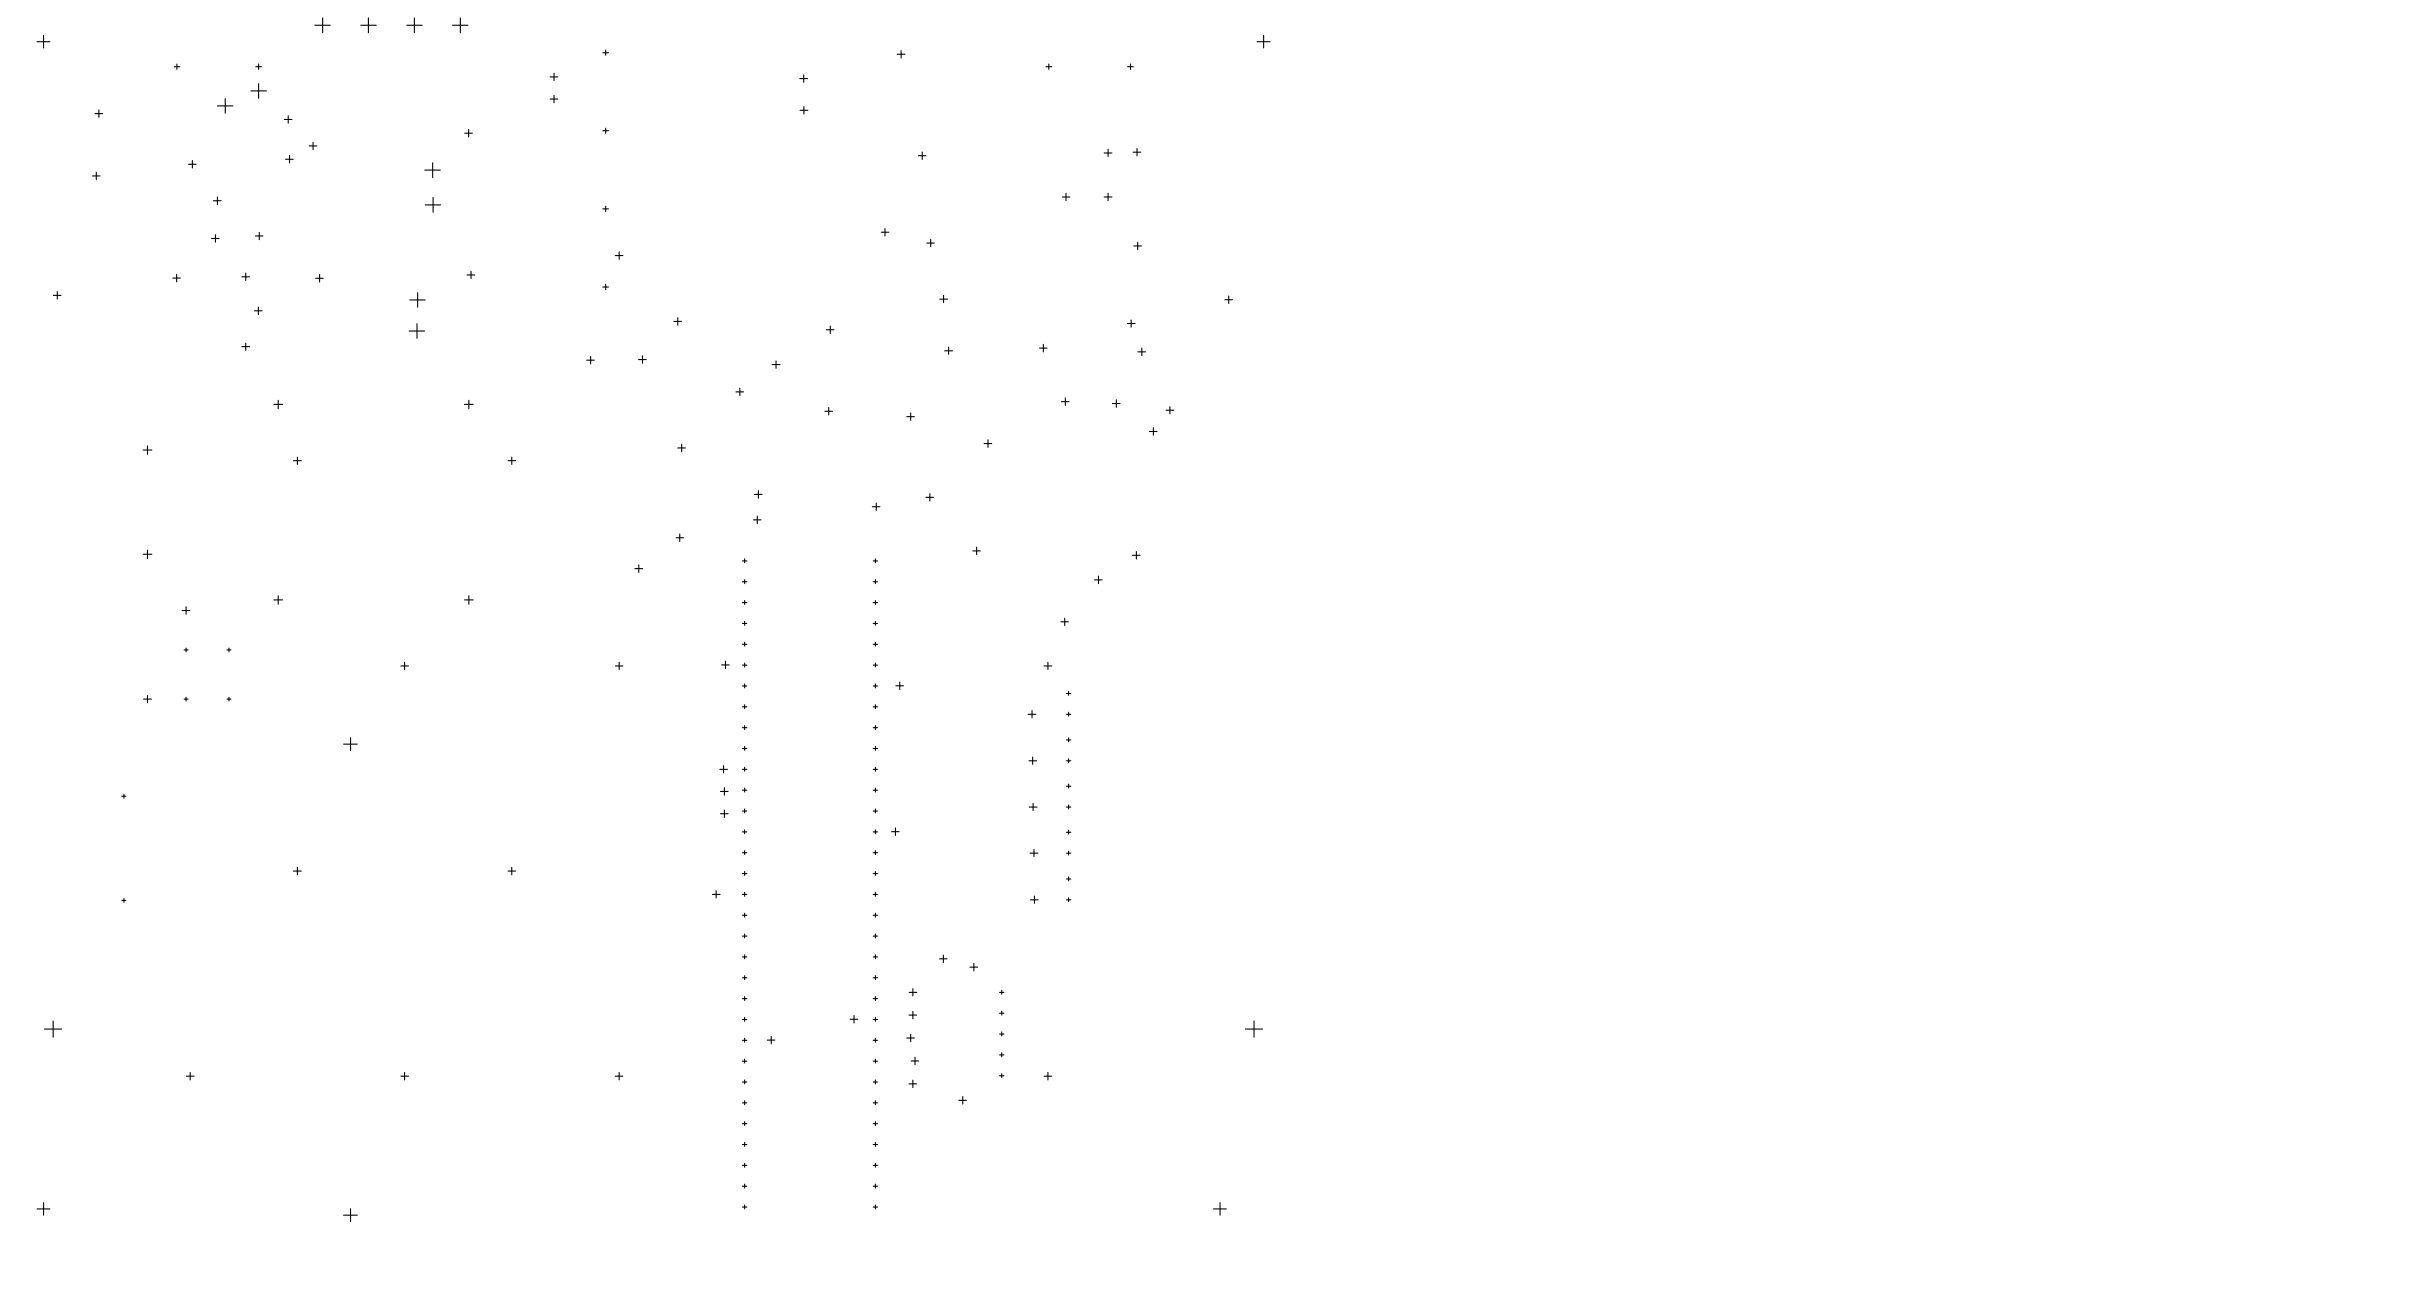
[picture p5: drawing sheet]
<svg xmlns="http://www.w3.org/2000/svg" width="942mm" height="508mm" viewBox="0 0 942 508" stroke-linecap="round" stroke-linejoin="round" font-family="sans-serif">
<g fill="none" stroke="#000" stroke-width=".42">
<path d="M14.4 16.2h5M16.9 13.8v4.8M122.1 9.8h6M125.2 7v5.7M140 9.8h6M142.9 7v5.7M157.8 9.8h6M160.8 7v5.7M175.5 9.8h6M178.6 7v5.7M235 19.4v2M349.6 19.7v2.8"/>
<path d="M487.7 16.2h5M490.2 13.8v4.8M67.6 25.9h2.1M68.6 24.8v2.1M87.4 38.2v5.7M97.4 35.3h6M99.2 25.9h2.2M100.3 24.8v2.1M100.3 32.4v5.8M213.4 38.4h3M213.4 29.8h3M214.9 28.4v2.9"/>
<path d="M214.9 36.9v3M233.9 20.5h2.2M310.3 30.5h3M311.8 29v2.9M348 21h3.1M405.8 25.9h2.2M406.9 24.8v2.1M437.5 25.9h2.2M438.6 24.8v2.1M36.9 44.1h2.9M38.4 42.6v2.9M84.3 41.1h6.1"/>
<path d="M110.3 46.3h3M111.8 44.9v2.9M119.9 56.6h3.1M121.5 55.2v2.8M180.3 51.7h2.9M181.8 50.2v2.9M233.9 50.7h2.2M235 49.7v2M310.4 42.8h3M311.9 41.3v2.9M357.8 58.9v2.9M428.3 59.3h3.1"/>
<path d="M429.9 57.9v2.8M439.6 59h2.9M441.1 57.6v2.9M35.8 68.2h3M37.4 66.8v2.9M73.1 63.7h3M74.6 62.2v3M82.8 77.8h3M84.3 76.4v2.9M110.8 61.8h3M112.3 60.3v2.9M164.8 66h6"/>
<path d="M165 79.5h6M167.9 63.1v5.8M168 76.6v5.7M235 79.9v2.2M356.2 60.4h3M412.1 76.4h3M413.5 74.9v2.9M428.3 76.4h3.1M429.9 74.9v2.9M82.1 92.5h2.9M83.6 91v2.9M99.1 91.5h2.9"/>
<path d="M100.6 90.1v2.9M233.9 81h2.2M238.7 99.1h2.9M240.2 97.7v2.9M341.9 90.1h2.9M343.3 88.6v2.9M359.5 94.3h3M361.1 92.8v2.9M439.8 95.4h3M441.4 93.9v2.9M20.7 114.5h3M22.2 113.1v2.9"/>
<path d="M67 107.8h3M68.5 106.4v2.9M93.8 107.3h3M95.3 105.9v2.9M100.2 119.1v2.9M122.5 107.9h2.9M124 106.5v2.9M159 116.3h6M162 113.5v5.7M181.2 106.6h3M182.7 105.2v2.9M233.9 111.3h2.2"/>
<path d="M235 110.3v2.1M364.5 116h3.1M366 114.5v2.9M475.2 116.2h2.9M476.7 114.8v2.9M93.8 134.4h3.1M95.3 133.1v2.8M98.7 120.5h3M158.7 128.4h6M161.8 125.5v5.7M227.6 139.7h3M229.1 138.2v2.9"/>
<path d="M247.7 139.4h3M249.2 138v2.9M261.4 124.6h3M262.9 123.2v2.9M301.1 139.9v2.9M320.6 127.9h2.9M322.1 126.4v2.9M366.5 136h3M368 134.6v2.8M403.2 135h3M404.8 133.5v2.9M437.4 125.5h2.9"/>
<path d="M438.8 124.1v2.8M441.4 136.4h3M443 135v2.9M106.2 156.8h3.4M107.9 155.2v3.3M180.2 156.8h3.4M181.9 155.2v3.3M285.5 152h3M287 150.5v2.9M299.5 141.4h3.1M320 159.5h2.9M321.5 158v2.9"/>
<path d="M411.8 155.8h2.9M413.3 154.3v2.9M431.6 156.5h2.9M433.1 155v2.9M452.3 159.1h3.1M453.9 157.7v2.8M55.5 174.5h3.4M57.2 172.9v3.3M113.8 178.6h3.1M115.4 177.3v2.8M197.1 178.6h3M198.5 177.3v2.8"/>
<path d="M262.9 173.7h3M264.5 172.3v2.9M351.8 161.6h2.9M353.3 160.1v2.9M381.8 172h2.9M383.3 170.6v2.9M445.9 167.3h3M447.4 165.9v2.9M292.7 191.7h2.9M294.2 190.3v2.9M338.4 196.5h3M339.9 195v3"/>
<path d="M359.2 192.9h3M360.7 191.4v2.9M55.5 214.9h3.4M57.2 213.3v3.3M247.8 219.1v2.9M262.3 208.5h2.9M263.7 207.1v2.9M288 217.5h1.7M288.9 216.7v1.5M292.3 201.6h2.9M293.8 200.1v2.9M338.7 217.5h1.7"/>
<path d="M339.6 216.7v1.5M377.4 213.6h2.9M378.9 212.2v2.9M439.3 215.3h3M440.8 213.9v2.9M70.7 236.8h2.9M72.2 235.3v2.9M106.2 232.6h3.4M107.9 231v3.3M180.2 232.6h3.4M181.9 231v3.3M246.3 220.5h3"/>
<path d="M288 233.7h1.7M288 225.6h1.7M288.9 224.8v1.5M288.9 232.9v1.5M338.7 233.7h1.7M338.7 225.6h1.7M339.6 224.8v1.5M339.6 232.9v1.5M413 239.7v2.9M424.6 224.9h3M426.1 223.4v2.9M71.4 252h1.5"/>
<path d="M72.2 251.3v1.5M88.1 252h1.5M88.8 251.3v1.5M155.5 258.3h3M157 256.8v2.8M238.7 258.3h2.9M240.2 256.8v2.8M279.9 257.9h3M281.4 256.4v2.9M288 257.9h1.7M288 241.8h1.7M288 249.8h1.7"/>
<path d="M288.9 241v1.5M288.9 249v1.6M288.9 257.1v1.6M338.7 257.9h1.7M338.7 241.8h1.7M338.7 249.8h1.7M339.6 241v1.5M339.6 249v1.6M339.6 257.1v1.6M405 258.3h3.1M406.5 256.8v2.8M411.5 241.1h3"/>
<path d="M55.7 271.1h3M57.2 269.7v2.9M71.4 271.1h1.5M72.2 270.4v1.4M88.1 271.1h1.5M88.8 270.4v1.4M288 266h1.7M288 274.1h1.7M288.9 265.2v1.5M288.9 273.3v1.5M338.7 266h1.7M338.7 274.1h1.7"/>
<path d="M339.6 265.2v1.5M339.6 273.3v1.5M347.5 265.9h3M349.1 264.5v2.9M398.8 277h3M400.4 275.6v2.8M413.7 277h1.7M413.7 268.9h1.7M414.6 268.1v1.6M414.6 276.2v1.5M133.3 288.6h5.3M136 286.1v5"/>
<path d="M279.2 298.3h3M280.7 296.9v2.8M288 298.3h1.7M288 282.2h1.7M288 290.3h1.7M288.9 281.4v1.5M288.9 289.5v1.5M288.9 297.5v1.6M338.7 298.3h1.7M338.7 282.2h1.7M338.7 290.3h1.7M339.6 281.4v1.5"/>
<path d="M339.6 289.5v1.5M339.6 297.5v1.6M399.2 295h2.9M400.6 293.6v2.8M413.7 295h1.7M413.7 286.9h1.7M414.6 286.1v1.6M414.6 294.2v1.6M47.2 308.8h1.7M48.1 308v1.6M279.5 306.9h3M279.5 315.6h3"/>
<path d="M281 305.5v2.9M281 314.1v2.9M288 314.5h1.7M288 306.4h1.7M288.9 305.6v1.6M288.9 313.7v1.5M338.7 314.5h1.7M338.7 306.4h1.7M339.6 305.6v1.6M339.6 313.7v1.5M399.3 313h3M400.8 311.5v2.8"/>
<path d="M413.7 313h1.7M413.7 304.9h1.7M414.6 304.1v1.5M414.6 312.2v1.5M113.8 337.8h3.1M115.4 336.3v2.9M197.1 337.8h3M198.5 336.3v2.9M288 338.8h1.7M288 322.6h1.7M288 330.7h1.7M288.9 321.8v1.5"/>
<path d="M288.9 329.9v1.5M288.9 338v1.5M338.7 338.8h1.7M338.7 322.6h1.7M338.7 330.7h1.7M339.6 321.8v1.5M339.6 329.9v1.5M339.6 338v1.5M345.8 322.5h3M347.4 321.1v2.9M399.6 330.8h3M401.1 329.4v2.8"/>
<path d="M413.7 330.8h1.7M413.7 322.8h1.7M414.6 321.9v1.6M414.6 330v1.6M47.2 349.2h1.7M48.1 348.4v1.6M276.4 346.8h2.9M277.8 345.4v2.8M288 346.8h1.7M288 354.9h1.7M288.9 346v1.6M288.9 354.1v1.6"/>
<path d="M338.7 346.8h1.7M338.7 354.9h1.7M339.6 346v1.6M339.6 354.1v1.6M399.8 348.9h2.9M401.3 347.5v2.8M413.7 348.9h1.7M413.7 340.9h1.7M414.6 340.1v1.5M414.6 348.1v1.6M288 363h1.7M288 371.1h1.7"/>
<path d="M288 379.2h1.7M288.9 362.2v1.5M288.9 370.3v1.5M288.9 378.4v1.5M338.7 363h1.7M338.7 371.1h1.7M338.7 379.2h1.7M339.6 362.2v1.5M339.6 370.3v1.5M339.6 378.4v1.5M364.4 371.8h3M366 370.4v2.9"/>
<path d="M376.3 375h2.9M377.8 373.6v2.9M17.2 399.1h6.7M20.6 395.9v6.3M288 387.3h1.7M288 395.3h1.7M288.9 386.4v1.6M288.9 394.5v1.6M329.8 395.3h2.9M331.3 393.8v2.9M338.7 387.3h1.7M338.7 395.3h1.7"/>
<path d="M339.6 386.4v1.6M339.6 394.5v1.6M352.6 393.6h3M352.7 384.8h3M354.1 383.4v2.8M354.1 392.2v2.9M387.8 384.8h1.7M387.8 392.9h1.7M388.6 384v1.6M388.6 392.1v1.5M483.1 399.1h6.7M486.5 395.9v6.3"/>
<path d="M72.3 417.3h3M73.8 415.9v2.9M155.5 417.3h3M157 415.9v2.9M238.7 417.3h2.9M240.2 415.9v2.9M288 411.5h1.7M288 419.6h1.7M288 403.4h1.7M288.9 402.6v1.5M288.9 410.7v1.5M288.9 418.8v1.5"/>
<path d="M297.7 403.3h2.9M299.2 401.9v2.9M338.7 411.5h1.7M338.7 419.6h1.7M338.7 403.4h1.7M339.6 402.6v1.5M339.6 410.7v1.5M339.6 418.8v1.5M351.8 402.5h2.9M353.3 401.1v2.9M353.5 411.4h2.9M354.1 418.9v2.9"/>
<path d="M355 410v2.9M387.8 417.2h1.7M387.8 401h1.7M387.8 409.1h1.7M388.6 400.2v1.5M388.6 408.3v1.5M388.6 416.4v1.5M405 417.3h3.1M406.5 415.9v2.9M288 427.7h1.7M288 435.8h1.7M288.9 426.9v1.5"/>
<path d="M288.9 434.9v1.6M338.7 427.7h1.7M338.7 435.8h1.7M339.6 426.9v1.5M339.6 434.9v1.6M352.6 420.3h3M372 426.7h2.9M373.5 425.2v3M288 443.8h1.7M288 451.9h1.7M288 460h1.7M288.9 443v1.6"/>
<path d="M288.9 451.1v1.5M288.9 459.2v1.5M338.7 443.8h1.7M338.7 451.9h1.7M338.7 460h1.7M339.6 443v1.6M339.6 451.1v1.5M339.6 459.2v1.5M14.4 468.8h5M16.9 466.4v4.8M133.3 471.2h5.3M136 468.7v5"/>
<path d="M288 468.1h1.7M288.9 467.3v1.5M338.7 468.1h1.7M339.6 467.3v1.5M470.8 468.8h5M473.3 466.4v4.8"/>
</g>
</svg>
